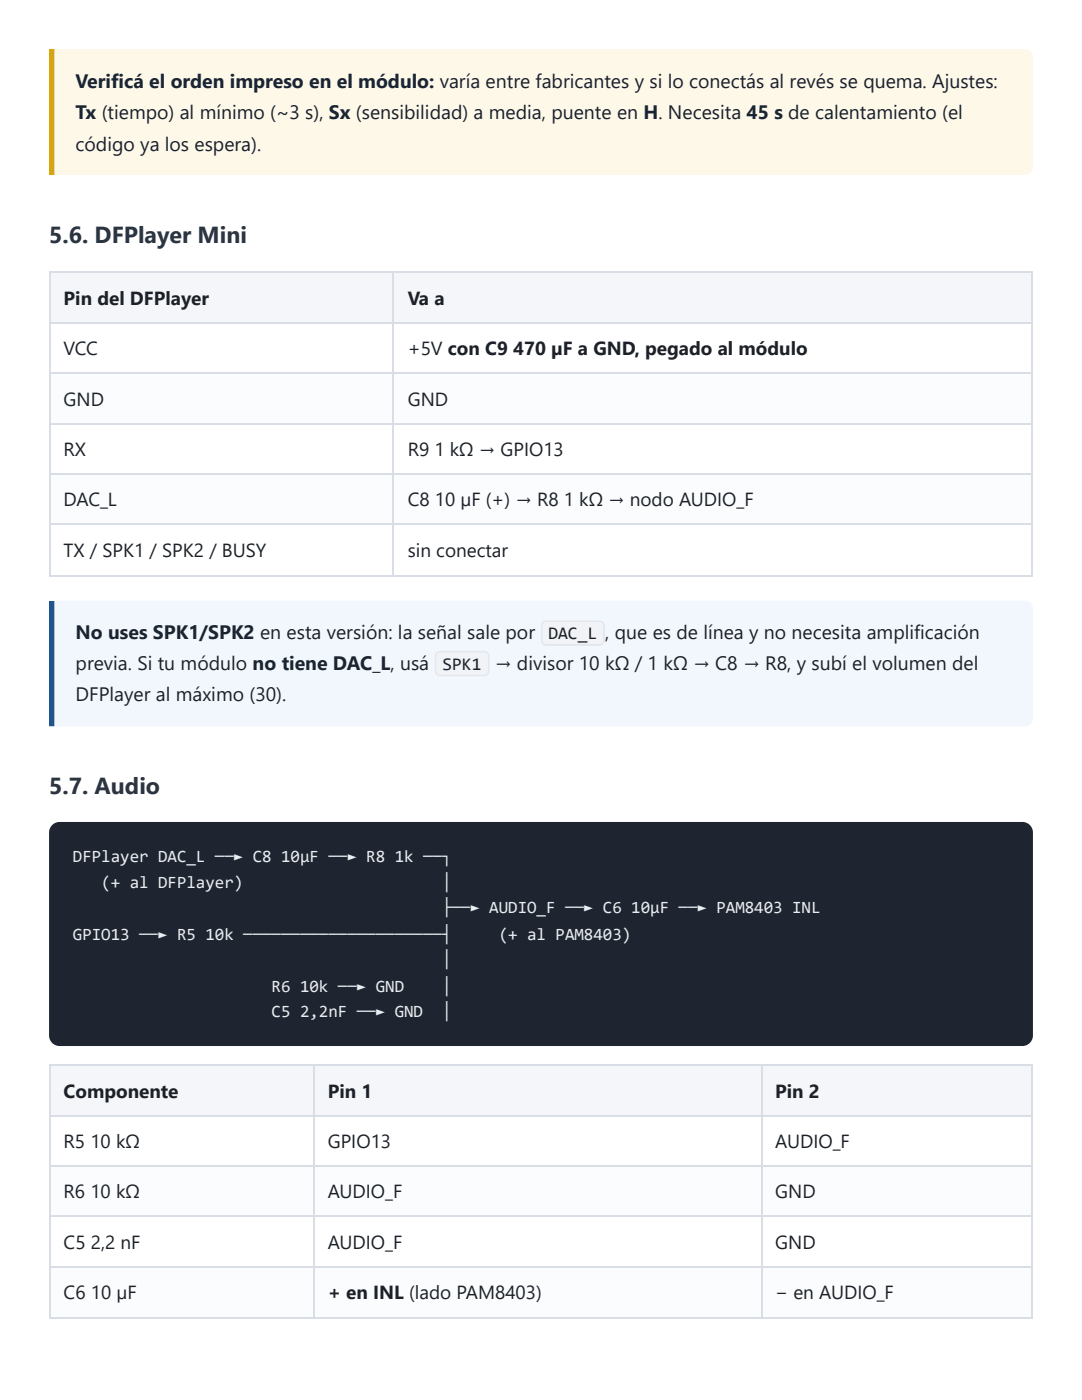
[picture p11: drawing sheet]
<svg xmlns="http://www.w3.org/2000/svg" width="216mm" height="279mm" viewBox="0 0 216 279" stroke-linecap="round" stroke-linejoin="round" font-family="sans-serif">
<defs><g id="words">
<g font-size="4.6" fill="#2a3442">
<text x="9.8" y="48.4">5.6. DFPlayer Mini</text>
<text x="9.8" y="158.5">5.7. Audio</text>
</g>
<g font-size="3.9" fill="#1a2533">
<text x="15.1" y="17.5">Verificá el orden impreso en el módulo: varía entre fabricantes y si lo conectás al revés se quema. Ajustes:</text>
<text x="15.1" y="23.8">Tx (tiempo) al mínimo (~3 s), Sx (sensibilidad) a media, puente en H. Necesita 45 s de calentamiento (el</text>
<text x="15.1" y="127.5">No uses SPK1/SPK2 en esta versión: la señal sale por</text>
</g>
<g font-size="3.9" fill="#1d2127">
<text x="15.1" y="30.2">código ya los espera).</text>
<text x="120.8" y="127.5">,</text>
<text x="122.7" y="127.5">que es de línea y no necesita amplificación</text>
<text x="15.1" y="133.6">previa. Si tu módulo no tiene DAC_L, usá</text>
<text x="98.7" y="133.6">→ divisor 10 kΩ / 1 kΩ → C8 → R8, y subí el volumen del</text>
<text x="15.1" y="140">DFPlayer al máximo (30).</text>
</g>
<g font-size="3.8" fill="#1d2127">
<text x="12.7" y="60.9">Pin del DFPlayer</text>
<text x="81.4" y="60.9">Va a</text>
<text x="12.7" y="70.9">VCC</text>
<text x="81.4" y="70.9">+5V con C9</text>
<text x="102.4" y="70.9">470 µF a GND, pegado al módulo</text>
<text x="12.7" y="81">GND</text>
<text x="81.4" y="81">GND</text>
<text x="12.7" y="91">RX</text>
<text x="81.4" y="91">R9</text>
<text x="86.7" y="91">1 kΩ → GPIO13</text>
<text x="12.7" y="101.1">DAC_L</text>
<text x="81.4" y="101.1">C8</text>
<text x="86.8" y="101.1">10 µF (+) → R8</text>
<text x="112.5" y="101.1">1 kΩ → nodo AUDIO_F</text>
<text x="12.7" y="111.1">TX / SPK1 / SPK2 / BUSY</text>
<text x="81.4" y="111.1">sin conectar</text>
<text x="12.7" y="219.1">Componente</text>
<text x="65.4" y="219.1">Pin 1</text>
<text x="154.7" y="219.1">Pin 2</text>
<text x="12.7" y="229.1">R5</text>
<text x="18" y="229.1">10 kΩ</text>
<text x="65.4" y="229.1">GPIO13</text>
<text x="154.7" y="229.1">AUDIO_F</text>
<text x="12.7" y="239.2">R6</text>
<text x="18" y="239.2">10 kΩ</text>
<text x="65.4" y="239.2">AUDIO_F</text>
<text x="154.7" y="239.2">GND</text>
<text x="12.7" y="249.2">C5</text>
<text x="18.1" y="249.2">2,2 nF</text>
<text x="65.4" y="249.2">AUDIO_F</text>
<text x="154.7" y="249.2">GND</text>
<text x="12.7" y="259.3">C6</text>
<text x="18.1" y="259.3">10 µF</text>
<text x="65.4" y="259.3">+ en INL (lado PAM8403)</text>
<text x="154.7" y="259.3">− en AUDIO_F</text>
</g>
<g font-size="3.5" fill="#1d2127">
<text x="109.4" y="127.5">DAC_L</text>
<text x="88.3" y="133.6">SPK1</text>
</g>
<g font-size="3.4" fill="#e7edf5">
<text x="14.6" y="172">DFPlayer DAC_L ──► C8 10µF ──► R8 1k ──┐</text>
<text x="20.2" y="177.3">(+ al DFPlayer)</text>
<text x="88.2" y="177.3">│</text>
<text x="88.2" y="182.3">├──► AUDIO_F ──► C6 10µF ──► PAM8403 INL</text>
<text x="14.6" y="187.6">GPIO13 ──► R5 10k ─────────────────────┤</text>
<text x="99.5" y="187.6">(+ al PAM8403)</text>
<text x="54.2" y="197.9">R6 10k ──► GND</text>
<text x="88.2" y="192.6">│</text>
<text x="88.2" y="197.9">│</text>
<text x="54.2" y="202.9">C5 2,2nF ──► GND</text>
<text x="88.2" y="202.9">│</text>
</g>
</g></defs>
<path d="M10.3 9.8h194.2a1.4 1.4 0 0 1 1.5 1.6v21.9a1.4 1.4 0 0 1-1.5 1.6h-194.2z" fill="#fdf8e8"/>
<path d="M9.8 9.8h1v25.1h-1z" fill="#d9a300"/>
<g fill="#f4f6f9">
<path d="M10.1 54.2h68.5v10.1h-68.5z"/>
<path d="M78.6 54.2h127.4v10.1h-127.4z"/>
</g>
<g fill="#fbfcfd">
<path d="M10.1 74.3h68.5v10.4h-68.5z"/>
<path d="M78.6 74.3h127.4v10.4h-127.4z"/>
<path d="M10.1 94.7h68.5v10.1h-68.5z"/>
<path d="M78.6 94.7h127.4v10.1h-127.4z"/>
</g>
<path d="M9.8 54.4h196.2M9.9 54.2v60.9M78.4 54.2v60.9M9.8 64.4h196.2M9.8 74.5h196.2M9.8 84.5h196.2M9.8 94.6h196.2M9.8 104.6h196.2M9.8 115h196.2" fill="none" stroke="#d9dee6" stroke-width=".26"/>
<path d="M205.9 54.2v60.9" fill="none" stroke="#d9dee6" stroke-width=".2"/>
<path d="M10.3 119.9h194.2a1.4 1.4 0 0 1 1.5 1.5v22a1.4 1.4 0 0 1-1.5 1.6h-194.2z" fill="#f2f7fd"/>
<path d="M9.8 119.9h1v25.1h-1z" fill="#12559f"/>
<path d="M10.4 164.7a2.11 2.11 0 0 1 1.5-.7h192.1a1.92 1.92 0 0 1 2 2.2v40.4a1.92 1.92 0 0 1-2 2.2h-192.1a2.12 2.12 0 0 1-2.1-2.2v-40.4a2.12 2.12 0 0 1 .6-1.5z" fill="#1e2530"/>
<g fill="#f4f6f9">
<path d="M10.1 212.5h52.6v10h-52.6z"/>
<path d="M62.7 212.5h89.2v10h-89.2z"/>
<path d="M151.9 212.5h54.1v10h-54.1z"/>
</g>
<g fill="#fbfcfd">
<path d="M10.1 232.8h52.6v10.1h-52.6z"/>
<path d="M62.7 232.8h89.2v10.1h-89.2z"/>
<path d="M151.9 232.8h54.1v10.1h-54.1z"/>
<path d="M10.1 252.9h52.6v10.1h-52.6z"/>
<path d="M62.7 252.9h89.2v10.1h-89.2z"/>
<path d="M151.9 252.9h54.1v10.1h-54.1z"/>
</g>
<path d="M9.8 212.6h196.2M9.9 212.5v50.5M62.6 212.5v50.5M152 212.5v50.5M9.8 222.6h196.2M9.8 232.7h196.2M9.8 242.8h196.2M9.8 252.8h196.2M9.8 263.1h196.2" fill="none" stroke="#d9dee6" stroke-width=".26"/>
<path d="M205.9 212.5v50.5" fill="none" stroke="#d9dee6" stroke-width=".2"/>
<path d="M108.3 124.1l.7-.3h10.6a1.06 1.06 0 0 1 1 1.1v2.9a1.06 1.06 0 0 1-1 1.1h-10.6a1.06 1.06 0 0 1-1.1-1.1v-2.9z" fill="#f1f3f6"/>
<path d="M108.4 124.2l.6-.2h10.6a.93 .93 0 0 1 .9 .9v2.9a.93 .93 0 0 1-.9 .9h-10.6a.93 .93 0 0 1-.9-.9v-2.9z" fill="none" stroke="#e2e6ec" stroke-width=".26"/>
<path d="M87.1 130.2l.7-.3h8.8a1.06 1.06 0 0 1 1 1.1v2.9a1.06 1.06 0 0 1-1 1h-8.8a1.06 1.06 0 0 1-1-1v-2.9z" fill="#f1f3f6"/>
<path d="M87.2 130.3l.6-.3h8.8a.93 .93 0 0 1 .9 1v2.9a.93 .93 0 0 1-.9 .9h-8.8a.93 .93 0 0 1-.9-.9v-2.9z" fill="none" stroke="#e2e6ec" stroke-width=".26"/>
<use href="#words"/>
</svg>
